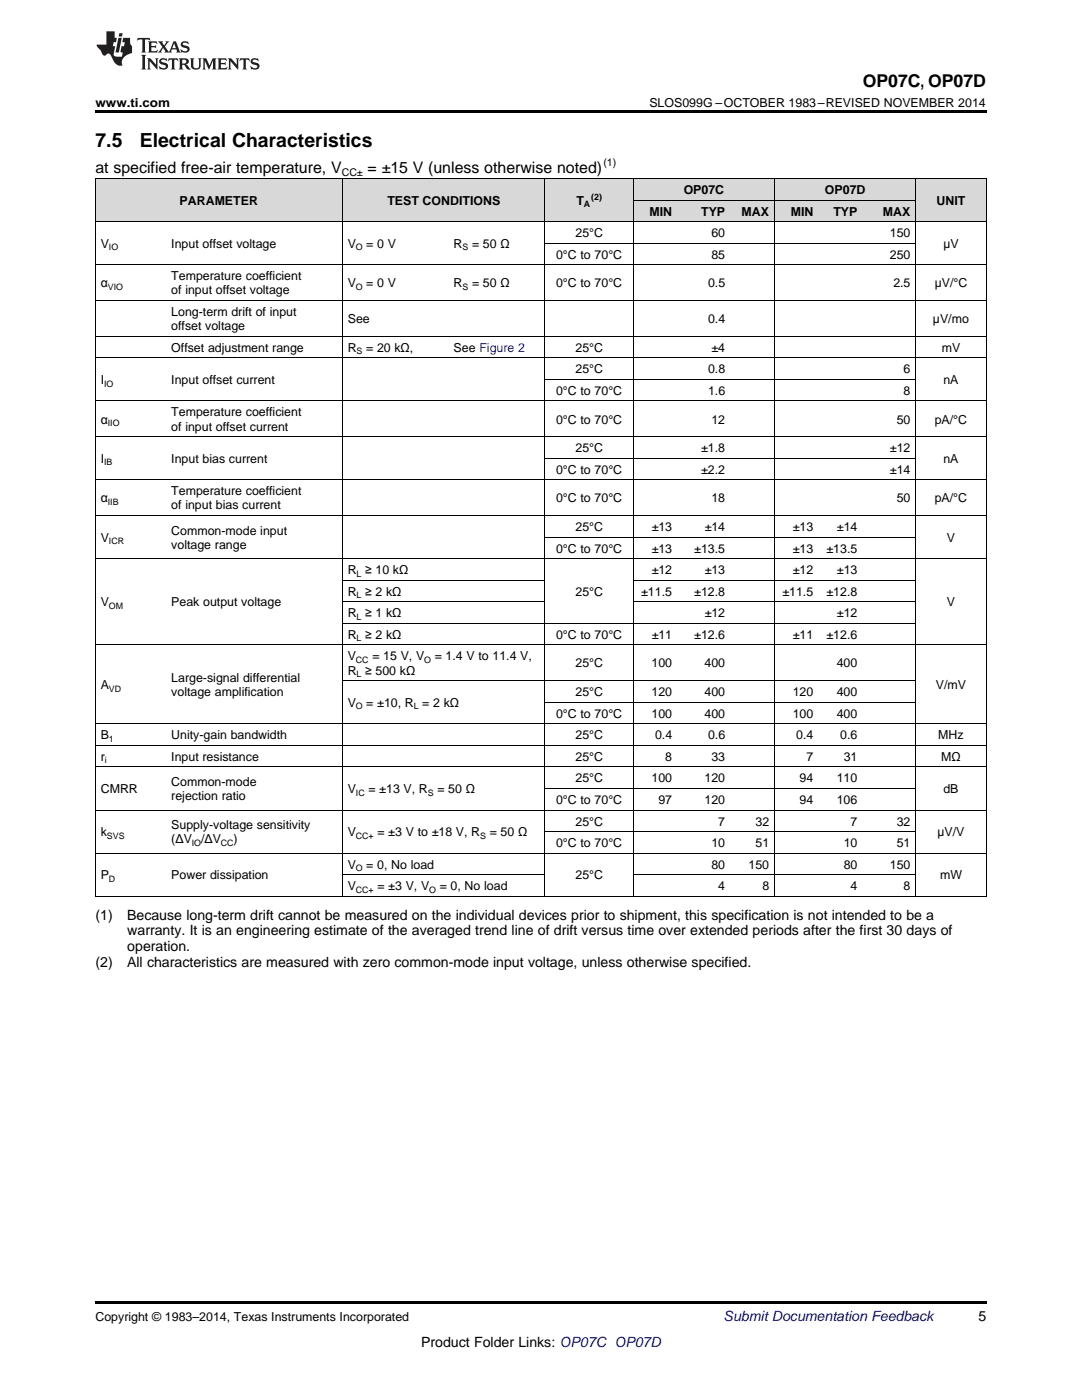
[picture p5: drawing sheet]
<svg xmlns="http://www.w3.org/2000/svg" width="216mm" height="279mm" viewBox="0 0 216 279" stroke-linecap="round" stroke-linejoin="round" font-family="sans-serif">
<defs><g id="words">
<g font-size="3.9">
<text x="19" y="29.3">7.5</text>
<text x="27.9" y="29.3">Electrical Characteristics</text>
</g>
<text font-size="3.5" x="172.2" y="17.3">OP07C, OP07D</text>
<g font-size="3.2">
<text x="19" y="34.4">at specified free-air temperature, V</text>
<text x="73.3" y="34.4">= ±15 V (unless otherwise noted)</text>
</g>
<g font-size="2.8">
<text x="19" y="183.5">(1)</text>
<text x="25.4" y="183.5">Because long-term drift cannot be measured on the individual devices prior to shipment, this specification is not intended to be a</text>
<text x="25.4" y="186.7">warranty. It is an engineering estimate of the averaged trend line of drift versus time over extended periods after the first 30 days of</text>
<text x="25.4" y="189.9">operation.</text>
<text x="19" y="193">(2)</text>
<text x="25.4" y="193">All characteristics are measured with zero common-mode input voltage, unless otherwise specified.</text>
<text x="195.3" y="263.6">5</text>
<text x="84" y="268.9">Product Folder Links: OP07C OP07D</text>
</g>
<text font-size="2.8" fill="#0000c8" x="144.4" y="263.6">Submit Documentation Feedback</text>
<g font-size="2.5">
<text x="19" y="21.4">www.ti.com</text>
<text x="129.6" y="21.4">SLOS099G –OCTOBER 1983–REVISED NOVEMBER 2014</text>
<text x="35.8" y="40.9">PARAMETER</text>
<text x="77.3" y="40.9">TEST CONDITIONS</text>
<text x="115" y="40.9">T</text>
<text x="136.4" y="38.7">OP07C</text>
<text x="164.6" y="38.7">OP07D</text>
<text x="186.9" y="40.9">UNIT</text>
<text x="114.8" y="47.3">25°C</text>
<text x="129.6" y="43">MIN</text>
<text x="139.9" y="43">TYP</text>
<text x="142" y="47.3">60</text>
<text x="148" y="43">MAX</text>
<text x="157.8" y="43">MIN</text>
<text x="166.3" y="43">TYP</text>
<text x="176.2" y="43">MAX</text>
<text x="177.6" y="47.3">150</text>
<text x="20.1" y="49.5">V</text>
<text x="34.2" y="49.5">Input offset voltage</text>
<text x="69.4" y="49.5">V</text>
<text x="73.1" y="49.5">= 0 V</text>
<text x="90.5" y="49.5">R</text>
<text x="94.2" y="49.5">= 50 Ω</text>
<text x="111" y="51.6">0°C to 70°C</text>
<text x="142" y="51.6">85</text>
<text x="177.6" y="51.6">250</text>
<text x="188.2" y="49.5">µV</text>
<text x="20.1" y="57.4">α</text>
<text x="34.2" y="56">Temperature coefficient</text>
<text x="34.2" y="58.8">of input offset voltage</text>
<text x="69.4" y="57.4">V</text>
<text x="73.1" y="57.4">= 0 V</text>
<text x="90.5" y="57.4">R</text>
<text x="94.2" y="57.4">= 50 Ω</text>
<text x="111" y="57.4">0°C to 70°C</text>
<text x="141.3" y="57.4">0.5</text>
<text x="178.3" y="57.4">2.5</text>
<text x="186.5" y="57.4">µV/°C</text>
<text x="34.2" y="63.1">Long-term drift of input</text>
<text x="34.2" y="65.9">offset voltage</text>
<text x="69.4" y="64.5">See</text>
<text x="141.3" y="64.5">0.4</text>
<text x="186.2" y="64.5">µV/mo</text>
<text x="34.2" y="70.2">Offset adjustment range</text>
<text x="69.4" y="70.2">R</text>
<text x="73.1" y="70.2">= 20 kΩ,</text>
<text x="90.5" y="70.2">See Figure 2</text>
<text x="114.8" y="70.2">25°C</text>
<text x="142" y="70.2">±4</text>
<text x="187.9" y="70.2">mV</text>
<text x="20.1" y="76.7">I</text>
<text x="34.2" y="76.7">Input offset current</text>
<text x="114.8" y="74.5">25°C</text>
<text x="141.3" y="74.5">0.8</text>
<text x="180.3" y="74.5">6</text>
<text x="188.2" y="76.7">nA</text>
<text x="34.2" y="83.1">Temperature coefficient</text>
<text x="111" y="78.8">0°C to 70°C</text>
<text x="141.3" y="78.8">1.6</text>
<text x="180.3" y="78.8">8</text>
<text x="20.1" y="84.5">α</text>
<text x="34.2" y="85.9">of input offset current</text>
<text x="111" y="84.5">0°C to 70°C</text>
<text x="142" y="84.5">12</text>
<text x="178.9" y="84.5">50</text>
<text x="186.5" y="84.5">pA/°C</text>
<text x="20.1" y="92.4">I</text>
<text x="34.2" y="92.4">Input bias current</text>
<text x="111" y="94.5">0°C to 70°C</text>
<text x="114.8" y="90.2">25°C</text>
<text x="139.9" y="90.2">±1.8</text>
<text x="139.9" y="94.5">±2.2</text>
<text x="177.6" y="90.2">±12</text>
<text x="177.6" y="94.5">±14</text>
<text x="188.2" y="92.4">nA</text>
<text x="20.1" y="100.3">α</text>
<text x="34.2" y="98.8">Temperature coefficient</text>
<text x="34.2" y="101.7">of input bias current</text>
<text x="111" y="100.3">0°C to 70°C</text>
<text x="142" y="100.3">18</text>
<text x="178.9" y="100.3">50</text>
<text x="186.5" y="100.3">pA/°C</text>
<text x="34.2" y="106.7">Common-mode input</text>
<text x="114.8" y="106">25°C</text>
<text x="130" y="106">±13</text>
<text x="140.6" y="106">±14</text>
<text x="158.2" y="106">±13</text>
<text x="167" y="106">±14</text>
<text x="20.1" y="108.1">V</text>
<text x="34.2" y="109.5">voltage range</text>
<text x="111" y="110.3">0°C to 70°C</text>
<text x="130" y="110.3">±13</text>
<text x="138.5" y="110.3">±13.5</text>
<text x="158.2" y="110.3">±13</text>
<text x="164.9" y="110.3">±13.5</text>
<text x="188.9" y="108.1">V</text>
<text x="69.4" y="114.6">R ≥ 10 kΩ</text>
<text x="69.4" y="118.9">R ≥ 2 kΩ</text>
<text x="114.8" y="118.9">25°C</text>
<text x="128" y="118.9">±11.5</text>
<text x="130" y="114.6">±12</text>
<text x="138.5" y="118.9">±12.8</text>
<text x="140.6" y="114.6">±13</text>
<text x="156.1" y="118.9">±11.5</text>
<text x="158.2" y="114.6">±12</text>
<text x="164.9" y="118.9">±12.8</text>
<text x="167" y="114.6">±13</text>
<text x="20.1" y="121">V</text>
<text x="34.2" y="121">Peak output voltage</text>
<text x="69.4" y="123.2">R ≥ 1 kΩ</text>
<text x="140.6" y="123.2">±12</text>
<text x="167" y="123.2">±12</text>
<text x="188.9" y="121">V</text>
<text x="69.4" y="127.5">R ≥ 2 kΩ</text>
<text x="69.4" y="131.8">V</text>
<text x="74.3" y="131.8">= 15 V, V</text>
<text x="86.7" y="131.8">= 1.4 V to 11.4 V,</text>
<text x="111" y="127.5">0°C to 70°C</text>
<text x="130" y="127.5">±11</text>
<text x="138.5" y="127.5">±12.6</text>
<text x="158.2" y="127.5">±11</text>
<text x="164.9" y="127.5">±12.6</text>
<text x="20.1" y="137.5">A</text>
<text x="34.2" y="136.1">Large-signal differential</text>
<text x="69.4" y="134.6">R ≥ 500 kΩ</text>
<text x="114.8" y="133.2">25°C</text>
<text x="130" y="133.2">100</text>
<text x="140.6" y="133.2">400</text>
<text x="167" y="133.2">400</text>
<text x="186.8" y="137.5">V/mV</text>
<text x="34.2" y="138.9">voltage amplification</text>
<text x="69.4" y="141.1">V</text>
<text x="73.1" y="141.1">= ±10, R = 2 kΩ</text>
<text x="111" y="143.2">0°C to 70°C</text>
<text x="114.8" y="138.9">25°C</text>
<text x="130" y="138.9">120</text>
<text x="130" y="143.2">100</text>
<text x="140.6" y="138.9">400</text>
<text x="140.6" y="143.2">400</text>
<text x="158.2" y="138.9">120</text>
<text x="158.2" y="143.2">100</text>
<text x="167" y="138.9">400</text>
<text x="167" y="143.2">400</text>
<text x="20.1" y="147.5">B</text>
<text x="34.2" y="147.5">Unity-gain bandwidth</text>
<text x="114.8" y="147.5">25°C</text>
<text x="130.7" y="147.5">0.4</text>
<text x="141.3" y="147.5">0.6</text>
<text x="158.9" y="147.5">0.4</text>
<text x="167.7" y="147.5">0.6</text>
<text x="187.2" y="147.5">MHz</text>
<text x="20.1" y="151.8">r</text>
<text x="34.2" y="151.8">Input resistance</text>
<text x="114.8" y="151.8">25°C</text>
<text x="132.8" y="151.8">8</text>
<text x="142" y="151.8">33</text>
<text x="160.9" y="151.8">7</text>
<text x="168.3" y="151.8">31</text>
<text x="187.8" y="151.8">MΩ</text>
<text x="20.1" y="158.3">CMRR</text>
<text x="34.2" y="156.9">Common-mode</text>
<text x="34.2" y="159.7">rejection ratio</text>
<text x="69.4" y="158.3">V</text>
<text x="73.5" y="158.3">= ±13 V, R</text>
<text x="87.3" y="158.3">= 50 Ω</text>
<text x="111" y="160.4">0°C to 70°C</text>
<text x="114.8" y="156.1">25°C</text>
<text x="130" y="156.1">100</text>
<text x="131.4" y="160.4">97</text>
<text x="140.6" y="156.1">120</text>
<text x="140.6" y="160.4">120</text>
<text x="159.6" y="156.1">94</text>
<text x="159.6" y="160.4">94</text>
<text x="167" y="156.1">110</text>
<text x="167" y="160.4">106</text>
<text x="188.2" y="158.3">dB</text>
<text x="20.1" y="166.9">k</text>
<text x="34.2" y="165.5">Supply-voltage sensitivity</text>
<text x="69.4" y="166.9">V</text>
<text x="75.3" y="166.9">= ±3 V to ±18 V, R</text>
<text x="97.7" y="166.9">= 50 Ω</text>
<text x="114.8" y="164.7">25°C</text>
<text x="143.3" y="164.7">7</text>
<text x="150.7" y="164.7">32</text>
<text x="169.7" y="164.7">7</text>
<text x="178.9" y="164.7">32</text>
<text x="187.1" y="166.9">µV/V</text>
<text x="34.2" y="168.3">(ΔV</text>
<text x="40.1" y="168.3">/ΔV</text>
<text x="46.6" y="168.3">)</text>
<text x="69.4" y="173.4">V</text>
<text x="73.1" y="173.4">= 0, No load</text>
<text x="111" y="169.1">0°C to 70°C</text>
<text x="142" y="169.1">10</text>
<text x="142" y="173.4">80</text>
<text x="149.4" y="173.4">150</text>
<text x="150.7" y="169.1">51</text>
<text x="168.3" y="169.1">10</text>
<text x="168.3" y="173.4">80</text>
<text x="177.6" y="173.4">150</text>
<text x="178.9" y="169.1">51</text>
<text x="20.1" y="175.5">P</text>
<text x="34.2" y="175.5">Power dissipation</text>
<text x="69.4" y="177.7">V</text>
<text x="75.3" y="177.7">= ±3 V, V</text>
<text x="87.7" y="177.7">= 0, No load</text>
<text x="114.8" y="175.5">25°C</text>
<text x="143.3" y="177.7">4</text>
<text x="152.1" y="177.7">8</text>
<text x="169.7" y="177.7">4</text>
<text x="180.3" y="177.7">8</text>
<text x="187.6" y="175.5">mW</text>
<text x="19" y="263.6">Copyright © 1983–2014, Texas Instruments Incorporated</text>
</g>
<g font-size="2.1">
<text x="68.2" y="35.1">CC±</text>
<text x="120.4" y="33.2">(1)</text>
</g>
<g font-size="1.8">
<text x="116.5" y="41.4">A</text>
<text x="118" y="39.9">(2)</text>
<text x="21.7" y="50">IO</text>
<text x="71" y="50">O</text>
<text x="92.3" y="50">S</text>
<text x="21.5" y="57.9">VIO</text>
<text x="71" y="57.9">O</text>
<text x="92.3" y="57.9">S</text>
<text x="71.2" y="70.7">S</text>
<text x="20.8" y="77.2">IO</text>
<text x="21.5" y="85">IIO</text>
<text x="20.8" y="92.9">IB</text>
<text x="21.5" y="100.8">IIB</text>
<text x="21.7" y="108.6">ICR</text>
<text x="71.2" y="115.1">L</text>
<text x="71.2" y="119.4">L</text>
<text x="21.7" y="121.5">OM</text>
<text x="71.2" y="123.7">L</text>
<text x="71.2" y="128">L</text>
<text x="71" y="132.3">CC</text>
<text x="71.2" y="135.1">L</text>
<text x="84.7" y="132.3">O</text>
<text x="21.7" y="138">VD</text>
<text x="71" y="141.6">O</text>
<text x="82.5" y="141.6">L</text>
<text x="21.7" y="148">1</text>
<text x="20.9" y="152.3">i</text>
<text x="71" y="158.8">IC</text>
<text x="85.4" y="158.8">S</text>
<text x="21.3" y="167.4">SVS</text>
<text x="71" y="167.4">CC+</text>
<text x="95.8" y="167.4">S</text>
<text x="38.3" y="168.8">IO</text>
<text x="44.1" y="168.8">CC</text>
<text x="71" y="173.8">O</text>
<text x="21.7" y="176">D</text>
<text x="71" y="178.2">CC+</text>
<text x="85.7" y="178.2">O</text>
</g>
</g></defs>
<g fill="#d8d8d8">
<path d="M19 35.7h14.1v8.6h-14.1z"/>
<path d="M33.1 35.7h35.2v8.6h-35.2z"/>
<path d="M68.3 35.7h21.2v8.6h-21.2z"/>
<path d="M89.5 35.7h19.3v8.6h-19.3z"/>
<path d="M108.8 35.7h17.6v8.6h-17.6z"/>
<path d="M126.4 40h8.8v4.3h-8.8z"/>
<path d="M135.2 40h10.6v4.3h-10.6z"/>
<path d="M145.8 40h8.8v4.3h-8.8z"/>
<path d="M154.6 40h8.8v4.3h-8.8z"/>
<path d="M163.4 40h8.8v4.3h-8.8z"/>
<path d="M172.2 40h10.5v4.3h-10.5z"/>
<path d="M182.7 35.7h14.1v8.6h-14.1z"/>
<path d="M126.4 35.7h8.8v4.3h-8.8z"/>
<path d="M135.2 35.7h10.6v4.3h-10.6z"/>
<path d="M145.8 35.7h8.8v4.3h-8.8z"/>
<path d="M154.6 35.7h8.8v4.3h-8.8z"/>
<path d="M163.4 35.7h8.8v4.3h-8.8z"/>
<path d="M172.2 35.7h10.5v4.3h-10.5z"/>
</g>
<g fill="#000">
<path d="M19 22h177.8v.5h-177.8zM19 178.9h.2zM68.2 178.9h.1zM89.4 178.9h.1zM108.7 178.9h.1zM126.3 178.9h.1zM135.1 178.9h.1zM145.7 178.9h.1zM154.5 178.9h.1zM163.3 178.9h.1zM172.1 178.9h.1zM182.6 178.9h.1z"/>
<path d="M196.7 178.9h.1zM19 259.7h177.8v.5h-177.8z"/>
</g>
<g fill="none" stroke="#000" stroke-width=".2">
<path d="M19 35.6h177.8M19.1 35.7v143.2M68.3 35.7v143.2M108.7 35.7v143.2M126.3 35.7v143.2M126.4 40h56.3M154.5 35.7v143.2M182.7 35.7v143.2M196.8 35.7v143.2M19 60h177.8M19 52.9h177.8M19 44.3h177.8"/>
<path d="M108.8 48.6h73.9M19 71.4h177.8M19 67.1h177.8M108.8 75.7h73.9M19 95.8h177.8M19 87.2h177.8M19 80h177.8M108.8 91.5h73.9M19 111.5h177.8M19 102.9h177.8M68.3 115.8h40.5M108.8 107.2h73.9"/>
<path d="M126.4 115.8h56.3M19 128.7h177.8M68.3 135.8h114.4M68.3 124.4h114.4M68.3 120.1h40.5M126.4 120.1h56.3M19 153.1h177.8M19 148.7h177.8M19 144.4h177.8M108.8 157.4h73.9M108.8 140.1h73.9M19 178.9h177.8"/>
<path d="M19 170.3h177.8M19 161.7h177.8M68.3 174.6h40.5M108.8 166h73.9M126.4 174.6h56.3"/>
</g>
<g fill="#231f20">
<path d="M27.5 7.6l-.1 .5 .4-.2h.6v.1v2.1l-.2 .4h1l-.3-.4v-2.1l.1-.1h.5l.5 .2-.2-.5zM29.5 8.3l.2 .3v1.5l-.2 .4h1.8l.2-.6a1.04 1.04 0 0 1-1.3 .2v-.7h.6l.3 .2v-.6l-.3 .2h-.6v-.6l.8-.1 .4 .3-.2-.5zM31.5 8.3l.9 1.1-.9 1.1h.8l-.2-.2 .5-.7 .4 .7-.2 .2h1.5l-.1-.2 .1-.4h.9l.1 .4-.2 .2h1l-.3-.3-.7-1.9h-.5l-.9 2-.8-1 .9-1h-.8l.1 .3-.3 .5-.4-.6 .2-.2zM34.7 8.6l.4 1h-.7zM36.3 8.4a.63 .63 0 0 0-.2 .7 .63 .63 0 0 0 .6 .4l.6 .2 .1 .2a.75 .75 0 0 1-.7 .4 .75 .75 0 0 1-.6-.5l.1 .7 .1-.1a1.11 1.11 0 0 0 1.5-.6 1.13 1.13 0 0 0-1.2-.8l-.1-.4a1.04 1.04 0 0 1 1.2 .2l-.2-.5-.1 .1-.5-.2zM28.2 10.9l.2 .4v2.2l-.2 .4h1l-.3-.4v-2.2l.3-.4zM29.3 11.6l.3 .4v1.5l-.3 .4h.8l-.2-.4v-1.3l1.5 1.7v-1.9l.2-.4h-.7l.2 .4v.9l-1.1-1.3zM32 11.8a.62 .62 0 0 0-.2 .7 .62 .62 0 0 0 .6 .4l.6 .1 .1 .3a.76 .76 0 0 1-.7 .3 .76 .76 0 0 1-.6-.4l.1 .7 .1-.1a1.11 1.11 0 0 0 1.5-.6 1.13 1.13 0 0 0-1.2-.8l-.1-.4a1.04 1.04 0 0 1 1.2 .2l-.2-.6-.1 .1-.5-.1zM33.7 11.6l-.2 .6a.61 .61 0 0 1 .8-.3v1.6l-.2 .4h.9l-.2-.4v-1.6a.63 .63 0 0 1 .8 .3l-.2-.6zM35.6 11.6l.3 .4v1.5l-.3 .4h1l-.2-.2v-.8l.5 .2a.76 .76 0 0 0 1.2 .7l-1-1a.58 .58 0 0 0 .6-.5 .58 .58 0 0 0-.5-.6zM36.4 11.9h.1a.45 .45 0 0 1 .5 .1 .45 .45 0 0 1 .1 .5l-.7 .2zM37.9 11.6l.2 .2a2.17 2.17 0 0 0 .3 1.9 .99 .99 0 0 0 1.6-.6v-1.1l.2-.4h-.7l.2 .2a1.92 1.92 0 0 1-.2 1.8 .6 .6 0 0 1-.9-.5v-1.1l.2-.4zM40.4 11.6l.2 .4v1.5l-.2 .4h.7l-.2-.4v-1.4l.8 1.8 .8-1.8v1.4l-.2 .4h.9l-.2-.4v-1.5l.2-.4h-.8l-.6 1.5-.6-1.5zM43.4 11.6l.2 .4v1.5l-.2 .4h1.8l.2-.6a1.04 1.04 0 0 1-1.3 .1v-.6h.5l.4 .2v-.6l-.4 .2h-.5v-.7h.8l.3 .3-.1-.6zM45.5 11.6l.2 .4v1.5l-.2 .4h.7l-.2-.4v-1.3l1.5 1.7v-1.9l.2-.4h-.7l.2 .4v.9l-1.1-1.3zM47.9 11.6l-.1 .6a.61 .61 0 0 1 .8-.3v1.6l-.3 .4h1l-.3-.4 .1-1.6a.63 .63 0 0 1 .7 .3l-.1-.6zM50.2 11.8a.62 .62 0 0 0-.2 .7 .62 .62 0 0 0 .6 .4l.6 .1 .2 .3a.76 .76 0 0 1-.8 .3 .76 .76 0 0 1-.6-.4l.1 .7 .2-.1a1.11 1.11 0 0 0 1.5-.6 1.13 1.13 0 0 0-1.3-.8l-.1-.4a1.04 1.04 0 0 1 1.2 .2l-.1-.6-.2 .1-.5-.1z"/>
<path d="M21.2 6.3v2.6h-1.9l.1 .4 .7 .9a.91 .91 0 0 0 1 .8 .56 .56 0 0 1 .5-.3 .56 .56 0 0 1 .5 .3l.4 .8a1.53 1.53 0 0 0 1.9 1.2 1.54 1.54 0 0 1 1-2.1l.9-.3v-1.4a1.52 1.52 0 0 1-.3-1.6h-1.4l-.2 .8h.5l-.2 .8h-.4l-.2 1v.2l.4 .1-.2 .8a1.93 1.93 0 0 1-1.6-.3l.3-1.8h-.5l.2-.8h.4l.2-.8h-.4v-1.3zM23.6 7.6l-.6 2.9h.7l.6-2.9zM23.8 6.6l-.1 .7h.6l.2-.7z"/>
</g>
<use href="#words"/>
</svg>
